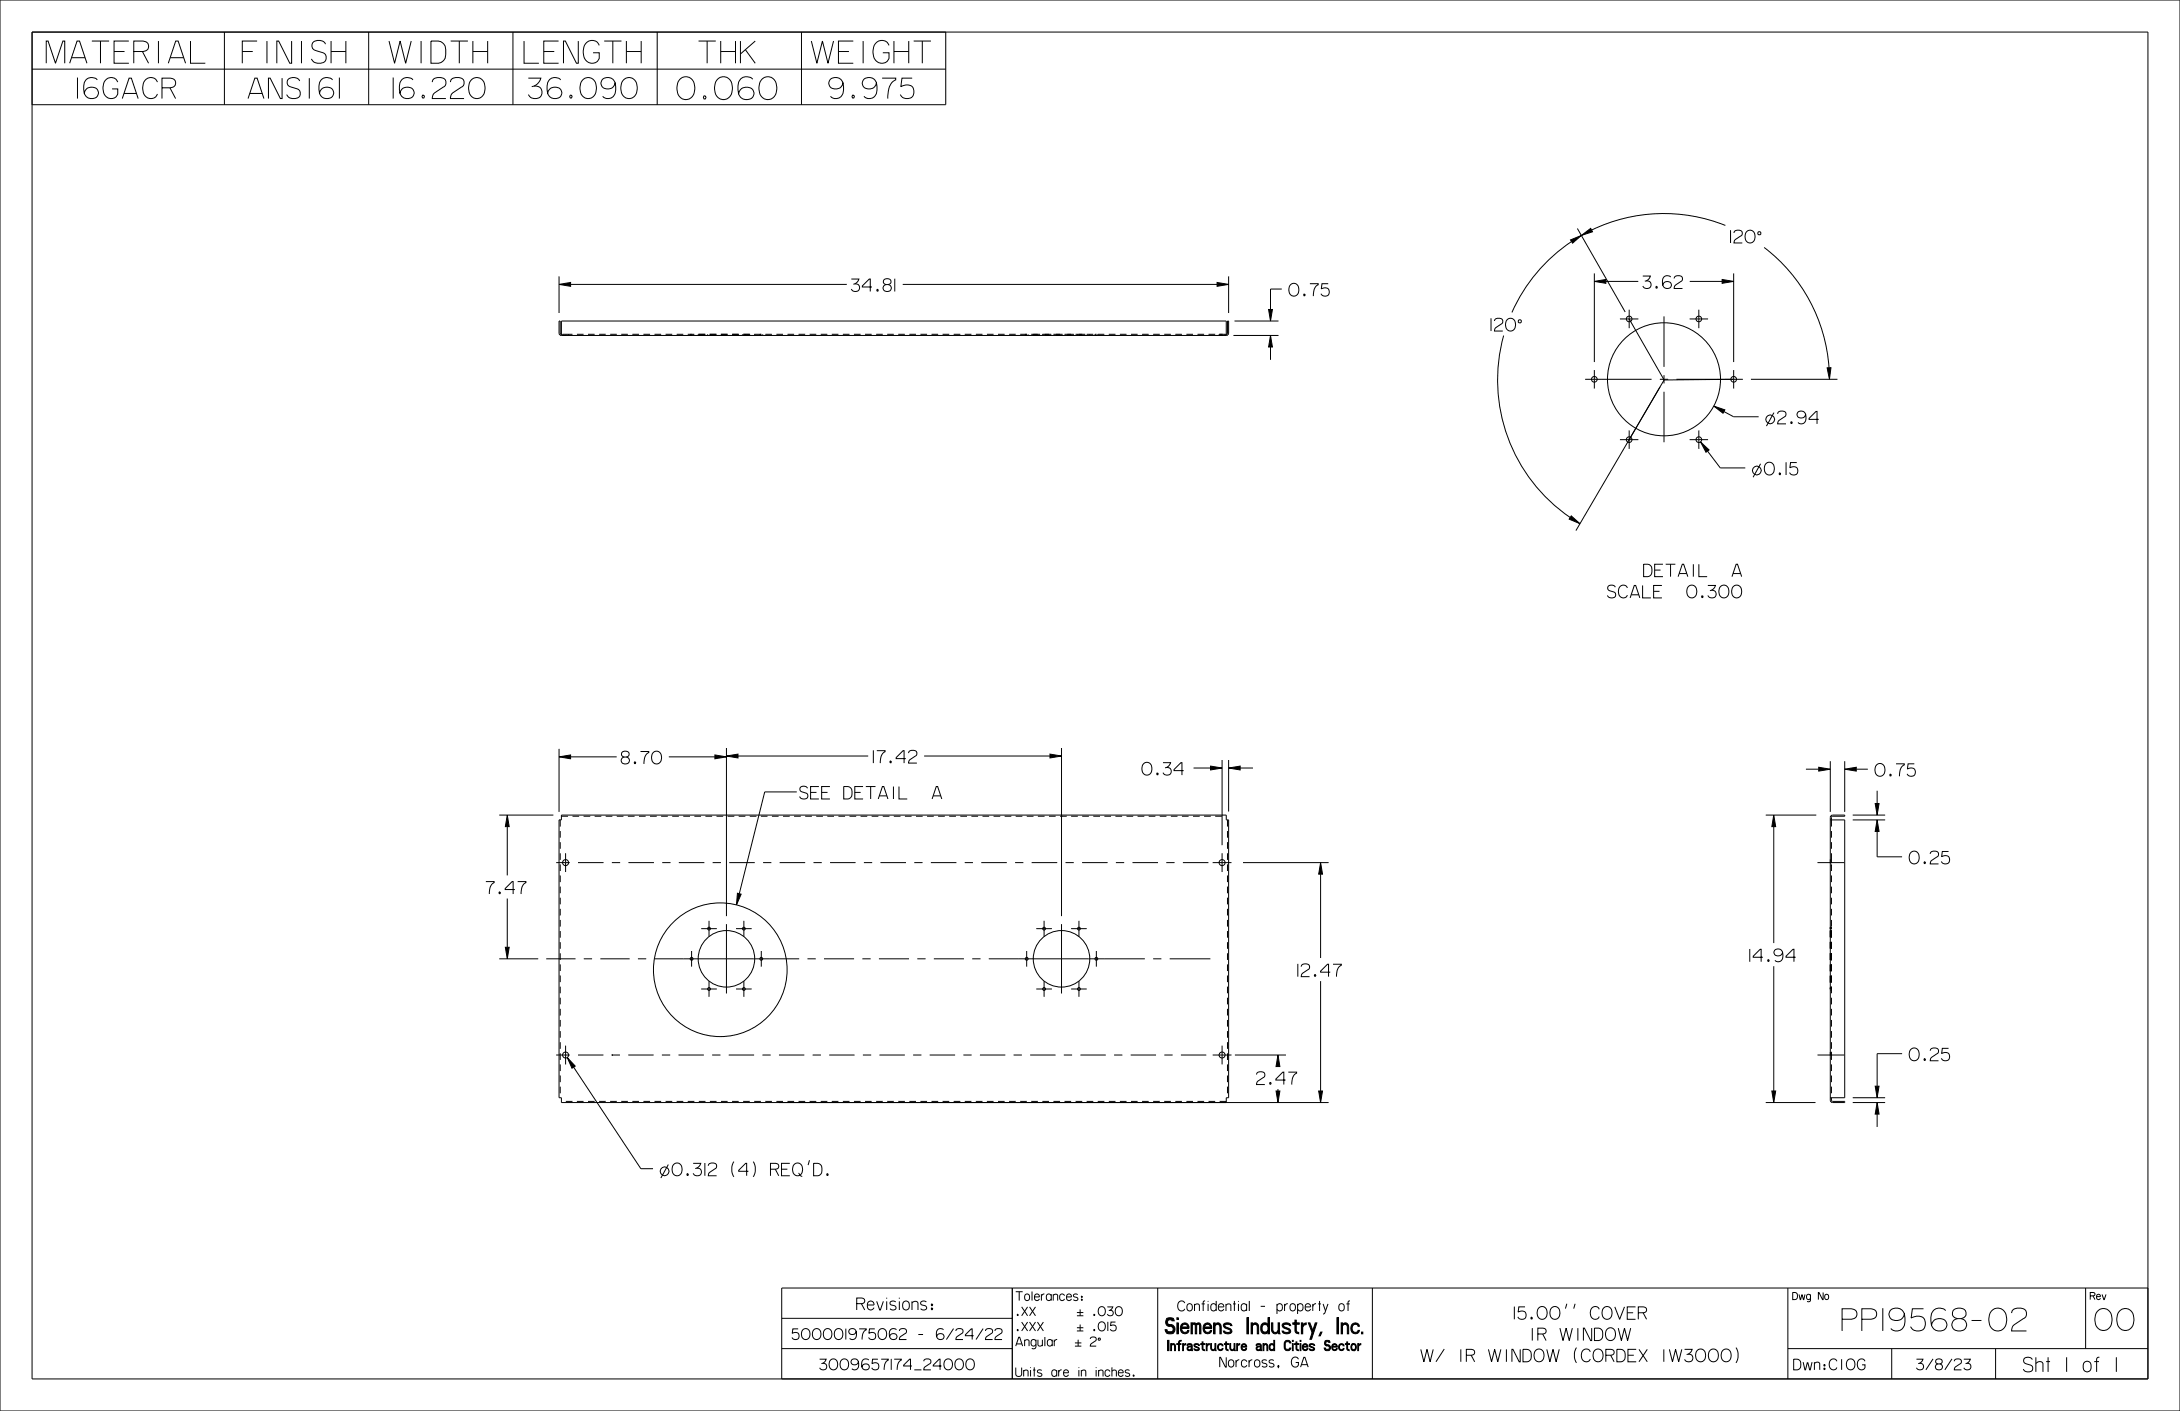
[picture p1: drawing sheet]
<svg xmlns="http://www.w3.org/2000/svg" width="432mm" height="279mm" viewBox="0 0 432 279" stroke-linecap="round" stroke-linejoin="round" font-family="sans-serif">
<defs><g id="words">
<text font-size="4.1" x="223.3" y="264.1">Siemens Industry, Inc.</text>
<g font-size="2.6">
<text x="225.2" y="267.4">Infrastructure and Cities Sector</text>
<text x="401.8" y="271.7">Sht</text>
<text x="413" y="271.7">of</text>
</g>
<text font-size="2.3" x="184.6" y="158.2">A</text>
<text font-size="2.2" x="171" y="259.4">Revisions:</text>
<g font-size="1.8">
<text x="236.4" y="259.6">Confidential - property of</text>
<text x="244" y="270.7">Norcross, GA</text>
</g>
<g font-size="1.7">
<text x="201.2" y="257.5">Tolerances:</text>
<text x="201.2" y="266.6">Angular</text>
<text x="201.2" y="272.6">Units are in inches.</text>
</g>
<g font-size="1.3">
<text x="355.1" y="257.3">Dwg No</text>
<text x="414" y="257.3">Rev</text>
</g>
</g></defs>
<g fill="none" stroke="#000" stroke-width=".2">
<path d="M0 0h431.8v279.4h-431.8zM6.3 6.4h419.1v266.6h-419.1zM6.3 13.7h181M44.4 6.4v14.3M73 6.4v14.3M101.6 6.4v14.3M130.2 6.4v14.3M158.7 6.4v14.3M187.3 6.4v14.3h-181M110.7 56.3l2.3-.4v.8zM110.7 54.7v7.3M113 56.3h54.7"/>
<path d="M168.6 55.3h1.5l-.5 .7-.6 .3M169.3 56.2a.81 .81 0 0 1 .9 1.1 .81 .81 0 0 1-1.4 .1l-.2-.2M172.7 56.8h-1.9v-.2l1.4-1.3h.2v2.4M173.7 57.3l.2 .1v.2l-.2-.1zM175 55.5a.72 .72 0 0 1 1.1-.3 .72 .72 0 0 1 .2 1 .74 .74 0 0 1-.9 .1 .74 .74 0 0 1-.4-.8zM175.5 56.3a.71 .71 0 0 0-.6 .9 .71 .71 0 0 0 1 .5 .69 .69 0 0 0 .7-.6 .69 .69 0 0 0-.7-.8M177.2 55.2v2.5M178.8 56.3h62.3M241.1 55.9l2.3 .4-2.3 .4zM243.4 54.7v7.3M253.9 57.2h-2.2v4.1M255.7 56.3a1.04 1.04 0 0 1 1.2 0 1.04 1.04 0 0 1 .4 1.2 1.03 1.03 0 0 1-1.2 1.1 1.03 1.03 0 0 1-.8-1.3l.1-.6z"/>
<path d="M258.3 58.2l.2 .2-.1 .2-.2-.2zM259.5 56.2h1.6v.2a2.03 2.03 0 0 0-1 2.2M263.1 56.2h-1.2l-.2 1a.92 .92 0 0 1 1.3 0 .92 .92 0 0 1 0 1.3l-.7 .1-.4-.1-.3-.3M311.1 47.5l2.1-.9-1.7 1.6zM311.3 47.8a33 33 0 0 0-11.8 14.1M312.4 45.2l9.5 16.6M313.2 46.6l1.9-1.4 .3 .7zM315.8 55.7l2.3-.4v.8zM315.8 54.1v17.6M318.1 55.7h6.4M325.4 54.7h1.5l-.5 .7-.6 .3M326.1 55.6a.81 .81 0 0 1 .8 1.1 .81 .81 0 0 1-1.4 .1l-.1-.2"/>
<path d="M328.1 56.7l.2 .1-.1 .3-.2-.2zM330.9 54.9a1.03 1.03 0 0 0-1.3-.1 1.03 1.03 0 0 0-.3 1.2 .91 .91 0 0 0 .7 1.1 .91 .91 0 0 0 1.1-.7 .88 .88 0 0 0-.9-.7 .88 .88 0 0 0-.8 .8M331.6 55.1a.89 .89 0 0 1 .8-.5 .89 .89 0 0 1 .9 .5 .54 .54 0 0 1-.4 .7l-1.2 .8-.1 .5h1.7M334.7 55.7h6.4M341.1 55.3l2.3 .4-2.3 .4zM341.7 44.6a32.8 32.8 0 0 0-26.5 1M342.8 45.6v2.5M343.4 54.1v17.6M343.5 46.1a.89 .89 0 0 1 .8-.5 .89 .89 0 0 1 .8 .5 .54 .54 0 0 1-.3 .6l-1.2 .9-.1 .5h1.6M346.1 45.8a1.04 1.04 0 0 1 1.2 0 1.04 1.04 0 0 1 .3 1.1 1.03 1.03 0 0 1-1.1 1.2 1.03 1.03 0 0 1-.9-1.4l.2-.6zM348.3 45.9l.5 .1-.2 .5-.4-.2zM349.4 49a32.8 32.8 0 0 1 12.9 23.8"/>
<path d="M136.7 66.4h.3M137 66.2h-.3v.1M137.3 66.2v.1M138.3 66.4h1.3M139.6 66.2h-1.3v.1M140.2 66.2v.1M140.5 66.4h1.4M140.5 66.2h1.4M140.7 66.2v.1M142.8 66.4h1.3M142.8 66.2h1.3M145 66.4h1.4"/>
<path d="M145 66.2h1.4M147.1 66.2v.1M147.2 66.4h1.4M147.2 66.2h1.4M147.6 66.2v.1M149.5 66.2v.1M150.5 66.4h.3M150.8 66.2h-.3v.1M151.1 66.2v.1M244.3 66.4h8.9M244.5 63.6h8.7M251.3 61.3h.7l-.3 2.3z"/>
<path d="M251.7 66.4l.3 2.3h-.7zM251.7 68.7v2.6M295.3 63v2.6M296 63.6a.89 .89 0 0 1 .8-.6 .89 .89 0 0 1 .9 .5 .54 .54 0 0 1-.4 .7l-1.1 .8-.2 .6h1.7M297.8 66.4a33 33 0 0 0 13.2 36.1M298.5 63.4a1.02 1.02 0 0 1 1.3-.2 1.02 1.02 0 0 1 .4 1.2 1.03 1.03 0 0 1-1.1 1.2 1.03 1.03 0 0 1-.9-1.4zM300.9 63.3l.4 .2-.1 .4-.5-.1zM314 75.1h13.1M315.8 73.3v3.6M320.9 63.2h3.6M322.7 63.2l6.9 12M322.7 61.3v3.7"/>
<path d="M328.8 75.1h1.6M329.6 62.6v10M329.6 74.3v1.6M329.6 77.6v10M329.6 75.2l-17.5 29.9M332.1 75.1h13.1M334.7 63.2h3.6M336.5 61.3v3.7M343.4 75.1l-13.8 .1M343.4 73.3v3.6M346.8 75.1h17.2M361.9 72.8h.8l-.3 2.3z"/>
<path d="M320.9 87.1h3.6M322.7 85.2v3.7M334.7 87.1h3.6M336.5 85.2v3.7M336.8 87.5l1.7 1.6-.6 .5zM338.2 89.3l2.5 3.4h5M339.5 80.4l2.1 .8-.3 .6zM341.5 81.5l1.9 1h4.9M348.7 91.8l-1.5 2.7M349.7 91.9a1.02 1.02 0 0 1 1.3-.2 1.02 1.02 0 0 1 .4 1.2 1.03 1.03 0 0 1-1.1 1.2 1.03 1.03 0 0 1-.8-1.4zM351.4 81.7l-1.5 2.7M352.1 81.9a.89 .89 0 0 1 .8-.5 .89 .89 0 0 1 .9 .5 .54 .54 0 0 1-.4 .7l-1.2 .8-.1 .5h1.7"/>
<path d="M352.5 93.6l.2 .2-.1 .2-.2-.1zM353.8 91.5v2.6M354.8 83.5l.2 .2-.1 .2-.2-.2zM355.9 91.6h-1.2l-.2 1a.92 .92 0 0 1 1.4 0 .92 .92 0 0 1-.1 1.3l-.4 .2-.5-.1-.4-.4M357.6 82a.81 .81 0 0 1-1 .8 .81 .81 0 0 1-.4-1.3 1.07 1.07 0 0 1 1.3 .2 1.07 1.07 0 0 1 .2 1.2 .92 .92 0 0 1-.5 .9 .92 .92 0 0 1-1.1-.1M360.2 83h-1.9v-.2l1.4-1.3h.2v2.4M311.2 102.2l1.8 1.5-2.2-.9zM319.9 116.3a.73 .73 0 0 0-1-.5 .73 .73 0 0 0-.2 1.1l1 .3a.66 .66 0 0 1 .2 .9 .66 .66 0 0 1-.8 .3l-.4-.1-.3-.4M322.3 116.4a.95 .95 0 0 0-1.1-.5 .95 .95 0 0 0-.6 1.1 1 1 0 0 0 .4 1.2 1 1 0 0 0 1.3-.2v-.2M322.9 118.4l.8-2.5h.3l.8 2.5M323.1 117.8h1.5M325.4 115.9v2.5h1.6"/>
<path d="M325.6 111.7l1.1 .1a1.37 1.37 0 0 1-.3 2.4h-.8zM327.5 117.1h1.2M327.7 112.9h1.2M329.2 115.9h-1.7v2.5h1.7M329.4 111.7h-1.7v2.5h1.7M329.9 111.7h1.9M330.9 111.7v2.5M332.4 114.2l.8-2.5h.3l.8 2.5M332.6 113.6h1.5M334.4 116.2a1.02 1.02 0 0 1 1.3-.2 1.02 1.02 0 0 1 .4 1.2 1.03 1.03 0 0 1-1.1 1.2 1.03 1.03 0 0 1-.9-1.4zM335.4 111.7v2.5M336.5 111.7v2.5h1.6"/>
<path d="M337.1 118l.2 .1v.2l-.3-.1zM338.3 115.9h1.5l-.5 .8-.6 .3M339 116.9a.81 .81 0 0 1 .8 1.1 .81 .81 0 0 1-1.4 .1l-.1-.2M340.7 116.2a1.02 1.02 0 0 1 1.3-.2 1.02 1.02 0 0 1 .4 1.2 1.03 1.03 0 0 1-1.1 1.2 1.03 1.03 0 0 1-.8-1.4zM343.1 114.2l.8-2.5h.3l.8 2.5M343.3 116.2a1.02 1.02 0 0 1 1.2-.2 1.02 1.02 0 0 1 .5 1.2 1.03 1.03 0 0 1-1.1 1.2 1.03 1.03 0 0 1-.9-1.4zM343.3 113.6h1.5M110.7 149.9l2.3-.4v.8zM110.7 148.3v12.5M113 149.9h9.1M123.3 148.9a.74 .74 0 0 1 .9-.1 .74 .74 0 0 1 .3 .8 .76 .76 0 0 1-.9 .3 .76 .76 0 0 1-.4-.9zM123.7 149.9a.71 .71 0 0 0-.6 .9 .71 .71 0 0 0 .9 .5 .69 .69 0 0 0 .7-.7 .69 .69 0 0 0-.6-.7"/>
<path d="M125.7 150.9l.2 .1-.1 .2-.2-.1zM126.9 148.8h1.6v.2a2.03 2.03 0 0 0-1 2.3M129.5 148.9a1.04 1.04 0 0 1 1.2 .1 1.04 1.04 0 0 1 .3 1.1 1.03 1.03 0 0 1-1.1 1.2 1.03 1.03 0 0 1-.8-1.4l.1-.6zM132.5 149.9h9.1M141.6 149.5l2.3 .4-2.3 .4zM143.9 149.7l2.3-.4v.8zM143.9 148.1v33.3M146.2 149.7h25.8M157.8 156.8h-6.3l-5.1 20.2M159.9 156.1a.73 .73 0 0 0-1-.5 .73 .73 0 0 0-.3 1.1l1.1 .3a.66 .66 0 0 1 .2 .9 .66 .66 0 0 1-.8 .3l-.5-.1-.2-.4M160.6 156.9h1.1M162.2 155.7h-1.6v2.5h1.6"/>
<path d="M162.7 156.9h1.2M164.4 155.7h-1.7v2.5h1.7M167.1 155.7l1.1 .1a1.37 1.37 0 0 1-.3 2.4h-.8zM169.3 156.9h1.2M171 155.7h-1.7v2.5h1.7M171.5 155.7h1.9M172.5 155.7v2.5M173 148.6v2.5M173.7 148.6h1.6v.3a2.03 2.03 0 0 0-.9 2.2M174 158.2l.8-2.5h.3l.8 2.5M174.2 157.6h1.5M176.3 150.7l.2 .1v.2l-.2-.1z"/>
<path d="M177 155.7v2.5M178.1 155.7v2.5h1.6M179.4 150.2h-1.9v-.2l1.4-1.4h.2v2.5M180 149.1a.89 .89 0 0 1 .8-.5 .89 .89 0 0 1 .8 .5 .54 .54 0 0 1-.3 .6l-1.2 .9-.1 .5h1.6M183 149.7h25M184.6 158.2l.8-2.5h.3l.8 2.5M208 149.3l2.3 .4-2.3 .4zM210.3 148.1v33.3M226.6 151.2a1.04 1.04 0 0 1 1.2 0 1.04 1.04 0 0 1 .4 1.1 1.03 1.03 0 0 1-1.2 1.2 1.03 1.03 0 0 1-.8-1.4l.1-.6zM229.2 153.1l.2 .1-.1 .2-.2-.1zM230.4 151h1.5l-.5 .8-.6 .2M231 152a.81 .81 0 0 1 .9 1.1 .81 .81 0 0 1-1.4 .1l-.1-.2"/>
<path d="M234.5 152.6h-2v-.2l1.4-1.4h.2v2.5M236.4 152.1h3.4M239.8 151.7l2.3 .4-2.3 .4zM242.1 150.5v16.9M243.4 152.1l2.2-.4v.8zM243.4 150.5v10.2M245.6 152.1h2.6M357.7 152.3h2.5M360.2 151.9l2.3 .4-2.3 .4zM362.5 150.7v10.1M365.4 152.3l2.3-.4v.8zM365.4 150.7v10.1"/>
<path d="M367.7 152.3h2.3M371.4 159.1h.8l-.4 2.3zM371.8 151.4a1.04 1.04 0 0 1 1.2 0 1.04 1.04 0 0 1 .4 1.2 1.03 1.03 0 0 1-1.2 1.1 1.03 1.03 0 0 1-.8-1.4l.1-.6zM371.8 156.6v2.5M374.4 153.3l.2 .1-.1 .2-.2-.1zM375.6 151.3h1.6v.2a2.03 2.03 0 0 0-1 2.2M379.2 151.3h-1.3l-.1 1a.92 .92 0 0 1 1.3-.1 .92 .92 0 0 1 0 1.4l-.7 .1-.4-.1-.3-.4M96.2 174.6h1.7v.2a2.03 2.03 0 0 0-1 2.2M98.9 161.4h10.7M98.9 176.6l.2 .2-.1 .2-.2-.2zM100.5 161.4l.4 2.3h-.8zM100.5 163.7v9.6"/>
<path d="M100.5 177.9v9.7M102 176.1h-1.9v-.2l1.3-1.3h.2v2.4M102.5 174.6h1.7v.2a2.03 2.03 0 0 0-1 2.2M110.2 170.8h2.6M112 168.9v3.8M114.5 170.8h5.1M121.2 170.8h1.6M124.5 170.8h5M131.2 170.8h1.6M134.5 170.8h5M141.2 170.8h1.6M144.4 170.8h5.1"/>
<path d="M146.1 176.9l.7 .2-.9 2.1zM151.1 170.8h1.7M154.4 170.8h5.1M161.1 170.8h1.7M164.4 170.8h5.1M171.1 170.8h1.7M174.4 170.8h5.1M181.1 170.8h1.6M184.4 170.8h5M191.1 170.8h1.6M194.4 170.8h5M201.1 170.8h1.6"/>
<path d="M204.3 170.8h5.1M211 170.8h1.7M214.3 170.8h5.1M221 170.8h1.7M224.3 170.8h5.1M231 170.8h1.7M234.3 170.8h5.1M240.2 170.8h3.7M242.1 168.9v3.8M246.2 170.8h17M261.6 170.8l.4 2.3h-.8zM261.6 173.1v16.6"/>
<path d="M349.7 161.4h10.1M351.3 161.4l.4 2.3h-.7zM351.3 163.7v23M360 170.8h5.3M367 161.4h6.4M367 162.4h6.4M371.8 162.4l.4 2.2h-.8zM371.8 164.6v5.1h5M378.4 168.9a1.02 1.02 0 0 1 1.3-.2 1.02 1.02 0 0 1 .4 1.2 1.03 1.03 0 0 1-1.1 1.2 1.03 1.03 0 0 1-.8-1.4zM381.2 170.7l.2 .1-.1 .2-.2-.1zM382.3 169.1a.89 .89 0 0 1 .8-.6 .89 .89 0 0 1 .9 .5 .54 .54 0 0 1-.4 .7l-1.1 .8-.2 .6h1.7M386 168.6h-1.3l-.1 1a.92 .92 0 0 1 1.3 0 .92 .92 0 0 1 0 1.3l-.7 .2-.4-.2-.3-.3"/>
<path d="M98.9 189.9h7.7M100.1 187.6h.8l-.4 2.3zM108.2 189.9h5.8M115.6 189.9h1.7M118.9 189.9h5.8M126.4 189.9h1.6M129.6 189.9h28.7M137 188.3v3.1M138.9 195.8h3.1M138.9 183.9h3.1M140.4 182.3v3.1M140.4 194.3v3.1"/>
<path d="M143.9 183v13.7M145.8 195.8h3.1M145.8 183.9h3.1M147.3 182.3v3.1M147.3 194.3v3.1M150.8 188.3v3.1M159.9 189.9h1.7M163.2 189.9h6M170.8 189.9h1.7M174.1 189.9h6M181.7 189.9h1.6M185 189.9h5.9"/>
<path d="M192.6 189.9h1.6M195.9 189.9h30.9M203.4 188.3v3.1M205.3 195.8h3.1M205.3 183.9h3.1M206.8 182.3v3.1M206.8 194.3v3.1M210.3 183v13.7M212.2 195.8h3.1M212.2 183.9h3.1M213.7 182.3v3.1M213.7 194.3v3.1"/>
<path d="M217.2 188.3v3.1M228.4 189.9h1.6M231.7 189.9h8M257.1 190.9v2.5M257.7 191.4a.89 .89 0 0 1 .8-.6 .89 .89 0 0 1 .9 .5 .54 .54 0 0 1-.4 .7l-1.1 .8-.2 .6h1.7M260.4 193l.2 .1-.1 .2-.2-.1zM261.6 194.3v21.7M263.5 192.5h-1.9v-.2l1.3-1.4h.2v2.5M264 190.9h1.7v.2a2.03 2.03 0 0 0-1 2.3M346.6 187.9v2.5M349.2 189.6h-1.9v-.3l1.3-1.3h.2v2.4M350.2 190l.2 .2-.1 .2-.2-.2z"/>
<path d="M351.3 191.3v24.7M353.1 188.5a.81 .81 0 0 1-1.1 .8 .81 .81 0 0 1-.4-1.3 1.07 1.07 0 0 1 1.3 .2 1.07 1.07 0 0 1 .2 1.2 .92 .92 0 0 1-.5 1 .92 .92 0 0 1-1-.2M355.7 189.6h-1.9v-.3l1.3-1.3h.2v2.4M362.5 183.6v.3M362.5 184.3v1.3M362.5 186.5v1.3M362.5 188.7v1.4M362.5 191v1.3M362.5 193.2v1.4M362.5 195.6v.3M362.6 196.1h.2M362.6 195.6h.2v.3"/>
<path d="M362.6 195.5h.2M362.6 183.6h.2v.3M362.6 184.3h.2v1.3M362.6 190.1h.2M362.6 189.6h.2M362.6 184.2h.2M362.8 186.5v1.3M362.8 188.7v1.4M362.8 191v1.3M362.8 193.2v1.4M110.2 208.9h2.6M112 207v3.8"/>
<path d="M112.4 209.4l1.5 1.7-.6 .4zM113.6 211.3l13.3 20.1h2.4M114.5 208.9h5M121.2 208.9h.1M121.2 208.9h1.6M124.4 208.9h5.1M131.1 208.9h1.7M134.4 208.9h5M141.1 208.9h1.6M144.3 208.9h5.1M151 208.9h1.7M154.3 218.3h108.9"/>
<path d="M154.3 208.9h5M161 208.9h1.6M164.2 208.9h5.1M170.9 208.9h1.7M174.2 208.9h5M180.9 208.9h1.6M184.1 208.9h5.1M190.8 208.9h1.7M194.1 208.9h5M200.8 208.9h1.6M204 208.9h5.1M210.7 208.9h1.7"/>
<path d="M214 208.9h5M220.7 208.9h1.6M224 208.9h5M230.6 208.9h1.7M233.9 208.9h5M240.2 208.9h3.7M242.1 207v3.8M244.6 208.9h10.1M248.9 212.8a.89 .89 0 0 1 .8-.6 .89 .89 0 0 1 .8 .5 .54 .54 0 0 1-.3 .7l-1.2 .8-.1 .6h1.6M251.6 214.3l.2 .2-.1 .2-.2-.1zM252.7 216h.8l-.4 2.3zM253.1 208.9l.4 2.3h-.8z"/>
<path d="M253.1 215.6v.4M254.6 213.9h-1.9v-.2l1.4-1.4h.2v2.5M255.2 212.3h1.6v.2a2.03 2.03 0 0 0-.9 2.3M261.2 216h.8l-.4 2.3zM349.7 218.3h9.9M351 216h.7l-.4 2.3zM360 208.9h5.3M367 218.3h6.4M367 217.4h6.4M371.4 215.1h.8l-.4 2.3zM371.8 218.3l.4 2.3h-.8zM376.8 208.6h-5v6.5"/>
<path d="M378.4 207.9a1.02 1.02 0 0 1 1.3-.2 1.02 1.02 0 0 1 .4 1.2 1.03 1.03 0 0 1-1.1 1.1 1.03 1.03 0 0 1-.8-1.3zM381.2 209.6l.2 .2-.1 .2-.2-.2zM382.3 208.1a.89 .89 0 0 1 .8-.6 .89 .89 0 0 1 .9 .5 .54 .54 0 0 1-.4 .7l-1.1 .8-.2 .5h1.7M386 207.6h-1.3l-.1 1a.92 .92 0 0 1 1.3 0 .92 .92 0 0 1 0 1.3l-.4 .1h-.6l-.4-.4M132.4 230.6l-1.5 2.7M133.5 230.5a1.04 1.04 0 0 1 1.2 0 1.04 1.04 0 0 1 .4 1.2 1.03 1.03 0 0 1-1.1 1.1 1.03 1.03 0 0 1-.9-1.3l.2-.7zM136.1 232.4l.2 .1v.3l-.2-.2zM137.3 230.4h1.5l-.5 .7-.6 .3M138 231.3a.81 .81 0 0 1 .9 1.1 .81 .81 0 0 1-1.5 .1l-.1-.2M139.6 230.3v2.5M140.3 230.8a.89 .89 0 0 1 .8-.5 .89 .89 0 0 1 .8 .5 .54 .54 0 0 1-.3 .7l-1.2 .8-.1 .5h1.6M145.4 230a2.79 2.79 0 0 0 0 3"/>
<path d="M148.2 231.9h-1.9v-.2l1.4-1.3h.2v2.4M149.2 230a2.79 2.79 0 0 1 0 3M152.6 231.5h1a.58 .58 0 0 0 .7-.6 .58 .58 0 0 0-.7-.5h-1v2.4M153.6 231.5l.7 1.3M154.8 231.5h1.2M156.4 230.4h-1.6v2.4h1.6M157.3 230.6a1.02 1.02 0 0 1 1.2-.2 1.02 1.02 0 0 1 .5 1.3 1.03 1.03 0 0 1-1.2 1.1 1.03 1.03 0 0 1-.8-1.3zM158.1 232.3l.5 .5 .3 .2M160.3 229.7l-.2 1M161.2 230.4h1.1a1.37 1.37 0 0 1-.3 2.4h-.8zM163.8 232.4l.2 .1v.3l-.2-.2zM371.8 220.6v2.5"/>
<path d="M200.5 255v18.1M229.3 255v18M271.8 255v18M354.1 255v18M355.1 255.9h.5a.75 .75 0 0 1 .4 .7 .75 .75 0 0 1-.4 .7h-.5zM361.1 255.9v1.4h-.1l-.7-1.4h-.1v1.4M361.5 256.4a.39 .39 0 0 1 .4-.1 .39 .39 0 0 1 .3 .4v.3a.39 .39 0 0 1-.4 .3 .39 .39 0 0 1-.4-.3zM413.1 255v12M414 256.6h.6a.33 .33 0 0 0 .4-.3 .33 .33 0 0 0-.4-.4h-.6v1.4M416.4 256.3l.3 1 .4-1M425.4 255h-270.6v18.1M154.8 267h45.7"/>
<path d="M154.8 261h45.7M354.1 267h71.3M374.7 267v6M395.3 267v6"/>
<circle cx="315.8" cy="75.1" r=".56"/>
<circle cx="322.7" cy="63.2" r=".56"/>
<circle cx="329.6" cy="75.1" r="11.2"/>
<circle cx="336.5" cy="63.2" r=".56"/>
<circle cx="343.4" cy="75.1" r=".56"/>
<circle cx="322.7" cy="87.1" r=".56"/>
<circle cx="336.5" cy="87.1" r=".56"/>
<circle cx="348" cy="93.2" r=".87"/>
<circle cx="350.6" cy="83" r=".87"/>
<circle cx="137" cy="189.9" r=".28"/>
<circle cx="140.4" cy="183.9" r=".28"/>
<circle cx="140.4" cy="195.8" r=".28"/>
<circle cx="142.7" cy="192" r="13.2"/>
<circle cx="143.9" cy="189.9" r="5.6"/>
<circle cx="147.3" cy="195.8" r=".28"/>
<circle cx="147.3" cy="183.9" r=".28"/>
<circle cx="150.8" cy="189.9" r=".28"/>
<circle cx="131.6" cy="231.9" r=".87"/>
</g>
<g fill="#000">
<path d="M110.7 56.3l2.3-.4v.8zM241.1 55.9l2.3 .4-2.3 .4zM313.2 46.6l1.9-1.4 .3 .7zM311.1 47.5l2.1-.9-1.7 1.6zM315.8 55.7l2.3-.4v.8zM341.1 55.3l2.3 .4-2.3 .4zM251.3 61.3h.7l-.3 2.3zM251.7 66.4l.3 2.3h-.7zM361.9 72.8h.8l-.3 2.3zM336.8 87.5l1.7 1.6-.6 .5zM339.5 80.4l2.1 .8-.3 .6zM311.2 102.2l1.8 1.5-2.2-.9z"/>
<path d="M110.7 149.9l2.3-.4v.8zM141.6 149.5l2.3 .4-2.3 .4zM143.9 149.7l2.3-.4v.8zM208 149.3l2.3 .4-2.3 .4zM239.8 151.7l2.3 .4-2.3 .4zM243.4 152.1l2.2-.4v.8zM360.2 151.9l2.3 .4-2.3 .4zM365.4 152.3l2.3-.4v.8zM100.5 161.4l.4 2.3h-.8zM146.1 176.9l.7 .2-.9 2.1zM261.6 170.8l.4 2.3h-.8zM351.3 161.4l.4 2.3h-.7z"/>
<path d="M371.4 159.1h.8l-.4 2.3zM371.8 162.4l.4 2.2h-.8zM100.1 187.6h.8l-.4 2.3zM112.4 209.4l1.5 1.7-.6 .4zM252.7 216h.8l-.4 2.3zM253.1 208.9l.4 2.3h-.8zM261.2 216h.8l-.4 2.3zM351 216h.7l-.4 2.3zM371.8 218.3l.4 2.3h-.8zM371.4 215.1h.8l-.4 2.3z"/>
</g>
<!-- layer: 1 -->
<g fill="none" stroke="#000" stroke-width=".2">
<path d="M9.2 12.5v-4.4h.3l1.5 4.4 1.5-4.4h.3v4.4M13.8 12.5l1.5-4.4h.5l1.4 4.4M14.2 11.4h2.7M15.3 15.4v4.1M18.2 8.1h3.4M19.3 15.8a1.57 1.57 0 0 0-1.8-.3 1.57 1.57 0 0 0-.9 1.5 2.08 2.08 0 0 0 .9 2.4 1.26 1.26 0 0 0 1.5 0 1.26 1.26 0 0 0 .4-1.5 1.47 1.47 0 0 0-1.6-.6 1.47 1.47 0 0 0-1.1 1.2M19.9 8.1v4.4M22.6 10.2h2.1M23.3 16.3a1.47 1.47 0 0 0-1.5-.9 1.47 1.47 0 0 0-1.3 1.2 2.08 2.08 0 0 0 1.4 2.9 1.3 1.3 0 0 0 1.4-.9v-1h-1.1M24.2 19.5l1.4-4h.4l1.4 4M24.6 18.5h2.4M25.5 8.1h-2.9v4.4h2.9"/>
<path d="M26.5 10.2h1.8a1.04 1.04 0 0 0 1.1-1 1.04 1.04 0 0 0-1.1-1.1h-1.8v4.4M28.2 10.2l1.2 2.3M31.2 16.3a1.47 1.47 0 0 0-1.5-.9 1.47 1.47 0 0 0-1.3 1.2 2.08 2.08 0 0 0 1.3 2.9 1.3 1.3 0 0 0 1.5-.9M31.4 8.1v4.4M32.1 17.4h1.7a.96 .96 0 0 0 1-1 .96 .96 0 0 0-1-.9h-1.7v4M33.3 12.5l1.5-4.4h.5l1.5 4.4M33.7 17.4l1.1 2.1M33.7 11.4h2.7M37.7 8.1v4.4h3M48 10.2h2.1M49.1 19.5l1.4-4h.4l1.4 4M49.5 18.5h2.4"/>
<path d="M50.9 8.1h-2.9v4.4M52.9 8.1v4.4M55.9 15.5v4h-.4l-2-4h-.3v4M57.8 8.1v4.4h-.4l-2.2-4.4h-.4v4.4M59.4 16a1.4 1.4 0 0 0-2.5 .1 .93 .93 0 0 0 .9 1.2l1.1 .3a1 1 0 0 1 .6 1.1 1 1 0 0 1-1 .8 1.49 1.49 0 0 1-1.7-.8M59.7 8.1v4.4M61.3 15.5v4M64.5 8.7a1.52 1.52 0 0 0-2.7 .2 1.01 1.01 0 0 0 1 1.2l1.2 .3a1.09 1.09 0 0 1 .6 1.3 1.09 1.09 0 0 1-1.1 .8 1.62 1.62 0 0 1-1.8-.8M65.6 10.2h2.9M65.6 8.1v4.4M65.9 15.8a1.57 1.57 0 0 0-1.8-.3 1.57 1.57 0 0 0-.9 1.5 2.08 2.08 0 0 0 .9 2.4 1.26 1.26 0 0 0 1.5 0 1.26 1.26 0 0 0 .4-1.5 1.47 1.47 0 0 0-1.6-.6 1.47 1.47 0 0 0-1.1 1.2M67.2 15.4v4.1"/>
<path d="M68.5 8.1v4.4M77.1 8.1l1.1 4.4 1.1-4.4 1.1 4.4 1.1-4.4M77.9 15.4v4.1M81.8 15.8a1.57 1.57 0 0 0-1.8-.3 1.57 1.57 0 0 0-.9 1.5 2.08 2.08 0 0 0 .9 2.4 1.26 1.26 0 0 0 1.5 0 1.26 1.26 0 0 0 .4-1.5 1.47 1.47 0 0 0-1.5-.6 1.47 1.47 0 0 0-1.2 1.2M83.4 8.1v4.4M83.7 18.8h.2l.2 .3-.2 .3h-.2l-.1-.2zM85.4 8.1h1.4a1.67 1.67 0 0 1 1.5 1.7v1a1.67 1.67 0 0 1-1.5 1.7h-1.4zM85.6 16.3a.89 .89 0 0 1 1-.9 1.33 1.33 0 0 1 1.7 .7 .89 .89 0 0 1-.5 1.2l-1.9 1.3-.3 .9h2.7M89.2 16.3a.89 .89 0 0 1 1-.9 1.33 1.33 0 0 1 1.7 .7 .89 .89 0 0 1-.5 1.2l-2 1.3-.2 .9h2.7M89.3 8.1h3.4M91 8.1v4.4M93.3 15.9a1.62 1.62 0 0 1 1.9-.4 1.62 1.62 0 0 1 .9 1.8 1.77 1.77 0 0 1-2.3 2.1 2.42 2.42 0 0 1-.5-3.5z"/>
<path d="M93.7 10.2h2.9M93.7 8.1v4.4M96.6 8.1v4.4M103.8 8.1v4.4h2.9M104.7 15.5h2.4l-.2 .5-.6 .7-1 .5M105.8 17a1.31 1.31 0 0 1 1.5 1.6 1.31 1.31 0 0 1-2 .8l-.6-.7M107.7 10.2h2.1M110.6 8.1h-2.9v4.4h2.9M111.1 15.8a1.57 1.57 0 0 0-1.8-.3 1.57 1.57 0 0 0-.9 1.5 2.08 2.08 0 0 0 .9 2.4 1.26 1.26 0 0 0 1.4 0 1.26 1.26 0 0 0 .5-1.5 1.47 1.47 0 0 0-1.6-.6 1.47 1.47 0 0 0-1.1 1.2M113 18.8h.2l.1 .3-.1 .3h-.2l-.1-.2zM114.5 8.1v4.4h-.3l-2.2-4.4h-.4v4.4M115.3 15.9a1.62 1.62 0 0 1 1.9-.4 1.62 1.62 0 0 1 .9 1.8 1.77 1.77 0 0 1-2.2 2.1 2.42 2.42 0 0 1-.6-3.5z"/>
<path d="M118.7 9a1.6 1.6 0 0 0-1.7-1 1.6 1.6 0 0 0-1.4 1.3 2.57 2.57 0 0 0 1 3.1 1.48 1.48 0 0 0 2.1-.9v-1.1h-1.2M119.7 8.1h3.4M121.4 8.1v4.4M121.8 16.4a1.41 1.41 0 0 1-1.4 1.2 1.41 1.41 0 0 1-1.4-1.2 1.47 1.47 0 0 1 1.4-1.1 1.47 1.47 0 0 1 1.4 1.1 3.3 3.3 0 0 1-.3 2.7 1.47 1.47 0 0 1-2.1 0M123.4 15.9a1.62 1.62 0 0 1 1.9-.4 1.62 1.62 0 0 1 .9 1.8 1.77 1.77 0 0 1-2.2 2.1 2.42 2.42 0 0 1-.6-3.5zM124.1 10.2h2.9M124.1 8.1v4.4M127 8.1v4.4M134.8 15.6a1.76 1.76 0 0 1 2-.1 1.76 1.76 0 0 1 .8 1.8 1.93 1.93 0 0 1-2.4 2.3 2.69 2.69 0 0 1-.4-4zM138.4 8.1h3.4M139.5 19h.2l.1 .2-.1 .4h-.2l-.2-.2zM140.1 8.1v4.4"/>
<path d="M142.3 15.6a1.76 1.76 0 0 1 2-.1 1.76 1.76 0 0 1 .8 1.8 1.93 1.93 0 0 1-2.5 2.3 2.69 2.69 0 0 1-.3-4zM142.8 10.2h2.9M142.8 8.1v4.4M145.7 8.1v4.4M146.7 8.1v4.4M147.6 9.8l2 2.7M149.1 15.7a1.71 1.71 0 0 0-1.9-.4 1.71 1.71 0 0 0-1 1.7 2.26 2.26 0 0 0 .9 2.6 1.42 1.42 0 0 0 2.2-1.2 1.56 1.56 0 0 0-1.6-1.1 1.56 1.56 0 0 0-1.4 1.3M149.6 8.1l-2.9 2.6M151.1 15.6a1.76 1.76 0 0 1 1.9-.1 1.76 1.76 0 0 1 .9 1.8 1.93 1.93 0 0 1-2.5 2.3 2.69 2.69 0 0 1-.3-4zM160.7 8.1l1.1 4.4 1.1-4.4 1.1 4.4 1.1-4.4M166.1 10.2h2.1M167 16.4a1.41 1.41 0 0 1-1.4 1.2 1.41 1.41 0 0 1-1.4-1.2 1.47 1.47 0 0 1 1.4-1.1 1.47 1.47 0 0 1 1.4 1.1 3.3 3.3 0 0 1-.4 2.7 1.47 1.47 0 0 1-2.1 0"/>
<path d="M168.9 18.8h.2l.1 .3-.1 .3h-.2l-.1-.2zM169 8.1h-2.9v4.4h2.9M171 8.1v4.4M173.6 16.4a1.41 1.41 0 0 1-1.4 1.2 1.41 1.41 0 0 1-1.4-1.2 1.47 1.47 0 0 1 1.4-1.1 1.47 1.47 0 0 1 1.4 1.1 3.3 3.3 0 0 1-.3 2.7 1.47 1.47 0 0 1-2.2 0M174.7 15.5h2.7v.3l-.2 .1a3.7 3.7 0 0 0-1.4 3.6M176.1 9a1.6 1.6 0 0 0-1.7-1 1.6 1.6 0 0 0-1.4 1.3 2.57 2.57 0 0 0 1 3.1 1.48 1.48 0 0 0 2.1-.9v-1.1h-1.2M177.1 10.2h2.9M177.1 8.1v4.4M180 8.1v4.4M180.7 15.5h-2l-.3 1.7a1.71 1.71 0 0 1 2.5 .3 1.43 1.43 0 0 1-.6 2 1.43 1.43 0 0 1-2-.8M181 8.1h3.4M182.7 8.1v4.4"/>
<path d="M169.7 258.1h1a.56 .56 0 0 0 .6-.5 .56 .56 0 0 0-.6-.6h-1v2.4M175.6 257v.2M178.1 257v.2M184.5 258.2l.2 .1v.2l-.2-.1zM184.5 259l.2 .1v.2l-.2-.1zM201.2 255.8h1.4M201.9 255.8v1.7M202.4 258.8l1.1 1.7M203.5 258.8l-1.1 1.7M203.9 258.8l1.2 1.7M204.4 255.7v1.8M205.1 258.8l-1.2 1.7"/>
<path d="M213.3 259.9h1.3M213.5 256.4a.42 .42 0 0 0-.6-.2 .42 .42 0 0 0-.2 .6l.6 .1a.35 .35 0 0 1 .2 .5 .35 .35 0 0 1-.5 .1l-.4-.2M213.9 259.3v1.2M214.2 256.7l.2 .1-.1 .1-.1-.1zM214.2 257.2l.2 .1-.1 .2-.1-.1zM217.7 259a.78 .78 0 0 1 1.1 0 .78 .78 0 0 1 .1 1 .72 .72 0 0 1-.9 .5 .72 .72 0 0 1-.5-.9zM219.3 258.8h1.1l-.3 .5-.5 .2M219.8 259.5a.59 .59 0 0 1 .7 .4 .59 .59 0 0 1-.5 .7 .59 .59 0 0 1-.7-.4M221.1 259a.78 .78 0 0 1 1 0 .78 .78 0 0 1 .2 1 .72 .72 0 0 1-1 .5 .72 .72 0 0 1-.4-.9zM234.7 258a.77 .77 0 0 0-1-.3 .77 .77 0 0 0-.4 1 .74 .74 0 0 0 .5 .8 .74 .74 0 0 0 .9-.3M235.3 258.2a.54 .54 0 0 1 .9 .5v.4a.54 .54 0 0 1-.6 .5 .54 .54 0 0 1-.5-.5l.1-.6zM238.7 257.6l-.4 .2v1.8"/>
<path d="M239.3 257.6v.2M240.9 257.6v2M244.5 257.6v2M245.3 257.6v.2M247.5 257.6v2M261.4 257.6v2M265.4 258.2a.54 .54 0 0 1 .9 .5v.4a.54 .54 0 0 1-.6 .5 .54 .54 0 0 1-.5-.5v-.6zM266.7 258.2h.6M267.4 257.6l-.4 .2v1.8M300 258.7v2.5M302.1 258.8h-1.3l-.1 1a.92 .92 0 0 1 1.3 0 .92 .92 0 0 1 0 1.3l-.4 .1h-.6l-.4-.4M304.9 258.9a1.04 1.04 0 0 1 1.2 0 1.04 1.04 0 0 1 .3 1.2 1.03 1.03 0 0 1-1.1 1.1 1.03 1.03 0 0 1-.8-1.3l.1-.6z"/>
<path d="M307.4 258.9a1.04 1.04 0 0 1 1.2 0 1.04 1.04 0 0 1 .4 1.2 1.03 1.03 0 0 1-1.1 1.1 1.03 1.03 0 0 1-.9-1.3l.1-.6zM310.3 258.2l-.2 .9M312 258.2l-.3 .9M316.8 259.3a.95 .95 0 0 0-1.2-.5 .95 .95 0 0 0-.6 1.1 1 1 0 0 0 .5 1.2 1 1 0 0 0 1.2-.3l.1-.1M317.7 258.9a1.04 1.04 0 0 1 1.2 0 1.04 1.04 0 0 1 .4 1.2 1.03 1.03 0 0 1-1.1 1.1 1.03 1.03 0 0 1-.9-1.3l.2-.6zM319.9 258.8l.9 2.4 1-2.4M322.3 259.9h1.2M324 258.8h-1.7v2.4h1.7M324.5 259.9h1a.58 .58 0 0 0 .7-.5 .58 .58 0 0 0-.7-.6h-1v2.4M325.5 259.9l.6 1.3M372.9 259v4.6M381 259.2h-2.2l-.3 1.8a1.86 1.86 0 0 1 2.7 .4 1.56 1.56 0 0 1-.7 2.1 1.56 1.56 0 0 1-2.1-.8"/>
<path d="M385.4 259.5a1.71 1.71 0 0 0-2-.3 1.71 1.71 0 0 0-.9 1.7 2.26 2.26 0 0 0 .9 2.5 1.42 1.42 0 0 0 2.2-1.2 1.56 1.56 0 0 0-1.6-1.1 1.56 1.56 0 0 0-1.4 1.4M387.1 259.3a1.59 1.59 0 0 1 2.3 .6 1.01 1.01 0 0 1-1 1.2 1.49 1.49 0 0 1-1.7-.7v-.5zM394.4 259.6a1.76 1.76 0 0 1 2.1-.4 1.76 1.76 0 0 1 1 1.9 1.93 1.93 0 0 1-2.5 2.3 2.63 2.63 0 0 1-.6-3.8zM415.4 259.7a1.69 1.69 0 0 1 2-.4 1.69 1.69 0 0 1 .9 1.8 1.85 1.85 0 0 1-2.3 2.2 2.53 2.53 0 0 1-.6-3.6zM419.7 259.7a1.69 1.69 0 0 1 2-.4 1.69 1.69 0 0 1 1 1.8 1.85 1.85 0 0 1-2.4 2.2 2.53 2.53 0 0 1-.6-3.6zM158.1 263.1h-1.1l-.1 .9a.78 .78 0 0 1 1.2 0 .78 .78 0 0 1-.2 1.2h-.7l-.3-.4M159 263.4a.87 .87 0 0 1 1.1-.2 .87 .87 0 0 1 .3 1.1 .88 .88 0 0 1-.9 .9 .88 .88 0 0 1-.8-1.1zM161.3 263.3a.89 .89 0 0 1 1 0 .89 .89 0 0 1 .3 1 .88 .88 0 0 1-1 .9 .88 .88 0 0 1-.7-1.1l.1-.5zM162.3 269.1h1.3l-.4 .7-.5 .2M162.9 270a.69 .69 0 0 1 .8 .9 .69 .69 0 0 1-1.2 .1l-.2-.2M163.3 263.4a.87 .87 0 0 1 1.1-.2 .87 .87 0 0 1 .4 1.1 .88 .88 0 0 1-1 .9 .88 .88 0 0 1-.7-1.1zM164.5 269.4a.87 .87 0 0 1 1-.2 .87 .87 0 0 1 .4 1.1 .88 .88 0 0 1-.9 .9 .88 .88 0 0 1-.8-1.1z"/>
<path d="M165.6 263.3a.89 .89 0 0 1 1 0 .89 .89 0 0 1 .3 1 .88 .88 0 0 1-.9 .9 .88 .88 0 0 1-.8-1.1l.2-.5zM166.6 269.4a.87 .87 0 0 1 1.1-.2 .87 .87 0 0 1 .4 1.1 .88 .88 0 0 1-1 .9 .88 .88 0 0 1-.7-1.1zM167.5 263.1v2.2M169.6 263.6a.7 .7 0 0 1-.9 .7 .7 .7 0 0 1-.3-1.1 .92 .92 0 0 1 1 .1 .92 .92 0 0 1 .2 1.1 .79 .79 0 0 1-.4 .8 .79 .79 0 0 1-.9-.2M170 269.6a.7 .7 0 0 1-.9 .7 .7 .7 0 0 1-.3-1.1 .92 .92 0 0 1 1.1 .1 .92 .92 0 0 1 .2 1.1 .79 .79 0 0 1-.5 .8 .79 .79 0 0 1-.9-.2M170.2 263.1h1.4v.2a1.74 1.74 0 0 0-.8 2M172.1 269.3a.88 .88 0 0 0-1.1-.1 .88 .88 0 0 0-.3 1.1 .75 .75 0 0 0 .6 1 .75 .75 0 0 0 .8-.9 .77 .77 0 0 0-.8-.3 .77 .77 0 0 0-.6 .6M173.3 263.1h-1.1l-.1 .9a.78 .78 0 0 1 1.2 0 .78 .78 0 0 1-.2 1.2h-.7l-.4-.4M173.9 269.1h-1.1l-.1 .9a.78 .78 0 0 1 1.2 0 .78 .78 0 0 1-.2 1.2h-.7l-.3-.4M174.3 263.3a.89 .89 0 0 1 1 0 .89 .89 0 0 1 .3 1 .88 .88 0 0 1-.9 .9 .88 .88 0 0 1-.8-1.1l.1-.5zM174.5 269.1h1.4v.2a1.74 1.74 0 0 0-.8 2M176.5 269.1v2.2"/>
<path d="M177.1 269.1h1.4v.2a1.74 1.74 0 0 0-.8 2M177.6 263.3a.88 .88 0 0 0-1.2-.1 .88 .88 0 0 0-.3 1.1 .75 .75 0 0 0 .7 1 .75 .75 0 0 0 .8-.9 .77 .77 0 0 0-.8-.3 .77 .77 0 0 0-.6 .6M178.1 263.6a.73 .73 0 0 1 .8-.5 .73 .73 0 0 1 .6 .6l-.1 .3-1.1 .8-.2 .3v.2h1.4M180.6 270.5h-1.6v-.2l1.2-1.2h.1v2.2M181.1 271.3h1.4M181.9 264.3h.9M183 269.6a.72 .72 0 0 1 .8-.5 .72 .72 0 0 1 .6 .6l-.2 .3-1.1 .8-.1 .3v.2h1.4M186.5 270.5h-1.6v-.2l1.1-1.2h.2v2.2M186.9 263.3a.88 .88 0 0 0-1.1-.1 .88 .88 0 0 0-.3 1.1 .75 .75 0 0 0 .6 1 .75 .75 0 0 0 .8-.9 .77 .77 0 0 0-.8-.3 .77 .77 0 0 0-.6 .6M187.3 269.3a.89 .89 0 0 1 1 0 .89 .89 0 0 1 .4 1 .88 .88 0 0 1-1 .9 .88 .88 0 0 1-.7-1.1l.1-.5zM188.9 263.1l-1.4 2.2M189.3 263.6a.72 .72 0 0 1 .8-.5 .72 .72 0 0 1 .6 .6l-.1 .3-1 .7-.3 .4v.2h1.4"/>
<path d="M189.4 269.4a.87 .87 0 0 1 1.1-.2 .87 .87 0 0 1 .3 1.1 .88 .88 0 0 1-.9 .9 .88 .88 0 0 1-.8-1.1zM191.5 269.4a.87 .87 0 0 1 1.1-.2 .87 .87 0 0 1 .4 1.1 .88 .88 0 0 1-1 .9 .88 .88 0 0 1-.7-1.1zM192.9 264.5h-1.7v-.2l1.2-1.2h.2v2.2M194.7 263.1l-1.4 2.2M195.2 263.6a.72 .72 0 0 1 .8-.5 .72 .72 0 0 1 .6 .6l-.2 .3-1.1 .8-.1 .3v.2h1.4M197.1 263.6a.72 .72 0 0 1 .7-.5 .72 .72 0 0 1 .7 .6l-.2 .3-1 .7-.2 .4v.2h1.4M201.2 266.6l.6-1.8h.2l.6 1.8M201.2 270.8v1.3a.61 .61 0 0 0 .6 .5 .61 .61 0 0 0 .6-.5v-1.3M201.5 260.3h.2l-.1 .2-.1-.1zM201.5 263.3l.2 .1-.1 .1-.1-.1zM202.4 261.8l1.1 1.7M203.5 261.8l-1.1 1.7"/>
<path d="M203.9 261.8l1.2 1.7M204.1 270.8v.1M204.9 270.8v1.8M205.1 261.8l-1.2 1.7M205.5 261.8l1.2 1.7M206.7 261.8l-1.2 1.7M207 264.7v1.9M208.8 265.3v1.3M209.4 265.2l-.4 .2-.2 .3M212.9 265.9h1.3M212.9 266.6h1.3M213.3 260.5h1.3"/>
<path d="M213.3 262.9h1.3M213.3 263.5h1.3M213.6 265.3v1.3M213.7 270.8v.1M213.9 262.3v1.2M216 265.1a.58 .58 0 0 1 .7-.4 .58 .58 0 0 1 .4 .7l-.9 .7-.2 .5h1.1M216.7 260.3h.1v.2l-.2-.1zM216.7 263.3l.1 .1v.1l-.2-.1zM217.1 270.8v.1M217.6 265l.3 .1-.1 .3-.3-.1zM217.7 262a.78 .78 0 0 1 1.1 0 .78 .78 0 0 1 .1 1 .72 .72 0 0 1-.9 .5 .72 .72 0 0 1-.5-.9zM219.4 261.7v1.8"/>
<path d="M220.2 270.8v1.8M220.9 261.8h-.8l-.1 .7a.63 .63 0 0 1 .9-.1 .63 .63 0 0 1 0 .9 .63 .63 0 0 1-.9 .1l-.1-.2M221.5 271.8h1a.49 .49 0 0 0-.4-.6 .49 .49 0 0 0-.6 .5v.4a.5 .5 0 0 0 .4 .5 .5 .5 0 0 0 .6-.4M223.7 271.4a.42 .42 0 0 0-.5-.2 .42 .42 0 0 0-.2 .6l.5 .1a.35 .35 0 0 1 .2 .5 .35 .35 0 0 1-.5 .2l-.3-.2M224.5 272.3l.1 .1v.1l-.2-.1zM242.9 268.8v1.9h-.2l-.9-1.9h-.2v1.9M243.5 269.4a.54 .54 0 0 1 .9 .4v.4a.54 .54 0 0 1-.5 .5 .54 .54 0 0 1-.6-.5l.1-.6zM257.2 269.1a.77 .77 0 0 0-1-.3 .77 .77 0 0 0-.4 1 .74 .74 0 0 0 .5 .9 .74 .74 0 0 0 .9-.4v-.5h-.6M257.6 270.7l.7-1.9h.2l.6 1.9M257.8 270.2h1.2M281.4 267.2l.6 2.5 .7-2.5 .6 2.5 .6-2.5M286.1 267.1l-1.7 2.6"/>
<path d="M289.4 267.2v2.5M290.4 268.4h1.1a.58 .58 0 0 0 .6-.6 .58 .58 0 0 0-.6-.6h-1.1v2.5M291.4 268.4l.7 1.3M294.8 267.2l.6 2.5 .7-2.5 .6 2.5 .6-2.5M298.4 267.2v2.5M301.1 267.2v2.5h-.2l-1.2-2.5h-.2v2.5M301.7 267.2l1.1 .1a1.37 1.37 0 0 1-.3 2.4h-.8zM303.3 260.8l.2 .2-.1 .2-.2-.2zM303.5 263v2.5M304.1 267.5a1.02 1.02 0 0 1 1.3-.2 1.02 1.02 0 0 1 .4 1.2 1.03 1.03 0 0 1-1.1 1.2 1.03 1.03 0 0 1-.9-1.4zM304.6 264.2h1a.58 .58 0 0 0 .7-.6 .58 .58 0 0 0-.7-.6h-1v2.5M305.6 264.2l.6 1.3"/>
<path d="M306.4 267.2l.6 2.5 .6-2.5 .6 2.5 .6-2.5M309 263l.6 2.5 .6-2.5 .6 2.5 .6-2.5M312.3 266.9a2.79 2.79 0 0 0 0 3M312.5 263v2.5M315 267.7a.95 .95 0 0 0-1.2-.5 .95 .95 0 0 0-.6 1.1 1 1 0 0 0 .5 1.2 1 1 0 0 0 1.2-.3l.1-.1M315.3 263v2.5h-.2l-1.3-2.5h-.2v2.5M315.8 263l1.1 .1a1.37 1.37 0 0 1-.3 2.4h-.8zM316 267.3a1.04 1.04 0 0 1 1.2 .1 1.04 1.04 0 0 1 .3 1.1 1.03 1.03 0 0 1-1.1 1.2 1.03 1.03 0 0 1-.9-1.4l.2-.6zM318.1 268.4h1a.58 .58 0 0 0 .6-.6 .58 .58 0 0 0-.6-.6h-1v2.5M318.4 263.1a1.04 1.04 0 0 1 1.2 .1 1.04 1.04 0 0 1 .4 1.1 1.03 1.03 0 0 1-1.1 1.1 1.03 1.03 0 0 1-.9-1.3l.1-.6zM319 268.4l.7 1.3M320.3 267.2l1.1 .1a1.37 1.37 0 0 1-.3 2.4h-.8z"/>
<path d="M320.5 263l.7 2.5 .6-2.5 .6 2.5 .6-2.5M322.5 268.4h1.1M324.1 267.2h-1.6v2.5h1.6M324.6 267.2l1.7 2.5M326.3 267.2l-1.7 2.5M329.6 267.2v2.5M330.7 267.2l.6 2.5 .6-2.5 .6 2.5 .6-2.5M333.7 267.2h1.5l-.5 .7-.6 .3M334.3 268.2a.81 .81 0 0 1 .9 1.1 .81 .81 0 0 1-1.4 .1l-.1-.2M336.3 267.3a1.04 1.04 0 0 1 1.2 .1 1.04 1.04 0 0 1 .3 1.1 1.03 1.03 0 0 1-1.1 1.2 1.03 1.03 0 0 1-.8-1.4l.1-.6zM338.7 267.5a1.02 1.02 0 0 1 1.2-.2 1.02 1.02 0 0 1 .5 1.2 1.03 1.03 0 0 1-1.2 1.2 1.03 1.03 0 0 1-.8-1.4zM341.3 267.3a1.04 1.04 0 0 1 1.2 .1 1.04 1.04 0 0 1 .4 1.1 1.03 1.03 0 0 1-1.1 1.2 1.03 1.03 0 0 1-.9-1.4l.2-.6z"/>
<path d="M343.9 266.9a2.79 2.79 0 0 1 0 3M355.3 269.1h.7a1.13 1.13 0 0 1 .7 1.1 1.13 1.13 0 0 1-.7 1.1h-.7zM357.2 269.7l.3 1.6h.1l.4-1.5h.1l.3 1.5h.2l.3-1.6M359.4 270l.5-.3 .5 .2v1.4M359.4 269.7v1.6M361.3 270.2l.2 .1-.1 .2-.1-.1zM361.3 270.9l.2 .1-.1 .2-.1-.1zM363.8 269.6a.84 .84 0 0 0-1.1-.4 .84 .84 0 0 0-.4 1.1 .81 .81 0 0 0 .5 .9 .81 .81 0 0 0 1-.4M364.8 269.1v2.2M364.9 261.2h1.8a1.04 1.04 0 0 0 1.1-1 1.04 1.04 0 0 0-1.1-1h-1.8v4.4M365.9 269.4a.87 .87 0 0 1 1.1-.2 .87 .87 0 0 1 .4 1.1 .88 .88 0 0 1-.9 .9 .88 .88 0 0 1-.8-1.1zM368.8 261.2h1.8a1.04 1.04 0 0 0 1.1-1 1.04 1.04 0 0 0-1.1-1h-1.8v4.4"/>
<path d="M369.4 269.6a.84 .84 0 0 0-1.1-.4 .84 .84 0 0 0-.4 1.1 .81 .81 0 0 0 .5 .9 .81 .81 0 0 0 1-.4v-.5h-.6M377.2 260.1a1.57 1.57 0 0 1-1.4 1.4 1.57 1.57 0 0 1-1.6-1.1 1.52 1.52 0 0 1 1.2-1.4 1.52 1.52 0 0 1 1.7 .9 3.3 3.3 0 0 1-.4 3.3 1.56 1.56 0 0 1-2.2-.1M379.6 269.1h1.3l-.4 .7-.6 .2M380.2 270a.69 .69 0 0 1 .7 .9 .69 .69 0 0 1-1.2 .1l-.1-.2M382.9 269.1l-1.4 2.2M383.6 269.2a.6 .6 0 0 1 .8-.1 .6 .6 0 0 1 .1 .9 .64 .64 0 0 1-.8 0 .64 .64 0 0 1-.2-.7zM383.9 270.1a.64 .64 0 0 0-.5 .9 .64 .64 0 0 0 1 .2 .58 .58 0 0 0 .3-.6 .58 .58 0 0 0-.5-.5M386.6 269.1l-1.4 2.2M387.1 269.6a.72 .72 0 0 1 .8-.5 .72 .72 0 0 1 .6 .6l-.2 .3-1.1 .8-.1 .3v.2h1.4M387.7 261.1a1.27 1.27 0 0 0-1.1 1.6 1.27 1.27 0 0 0 1.7 .9 1.22 1.22 0 0 0 1.2-1.2 1.22 1.22 0 0 0-1.1-1.3M389 269.1h1.3l-.4 .7-.6 .2M389.6 270a.69 .69 0 0 1 .7 .9 .69 .69 0 0 1-1.2 .1l-.1-.2"/>
<path d="M390.5 261.5h2M398.5 260a.97 .97 0 0 1 1.1-1 1.44 1.44 0 0 1 1.8 .9 .97 .97 0 0 1-.6 1.2l-1.9 1.2a1.43 1.43 0 0 0-.4 1.3h2.9M402.5 269.2a.91 .91 0 0 0-.9-.4 .91 .91 0 0 0-.8 .7l.3 .4 1.1 .4a.75 .75 0 0 1 .3 1 .75 .75 0 0 1-1 .4l-.4-.2-.4-.4M403.3 268.8v2.9M405.7 268.8v2.9M409.3 268.8v2.9M415.8 268.8h-.4l-.1 .3v2.6M419.2 268.8v2.9"/>
</g>
<!-- layer: 3_ALL_AXES -->
<g fill="none" stroke="#000" stroke-width=".2">
<path d="M111.4 66.4h.7M112.1 66.2h-.7v.1M112.6 66.2v.1M203.1 66.4h.3M203.4 66.2h-.3v.1M203.6 66.2v.1M204.7 66.4h1.3M206 66.2h-1.3v.1M206.5 66.2v.1M206.9 66.4h1.3M206.9 66.2h1.3M207.1 66.2v.1"/>
<path d="M209.1 66.4h1.4M209.1 66.2h1.4M211.4 66.4h1.3M211.4 66.2h1.3M213.4 66.2v.1M213.6 66.4h1.4M213.6 66.2h1.4M214 66.2v.1M215.9 66.2v.1M216.9 66.4h.3M217.2 66.2h-.3v.1M217.4 66.2v.1"/>
<path d="M241.5 66.4h.7M242.2 66.2h-.7v.1M242.7 66.2v.1M362.5 170.2v.7M362.6 170.2h.2v.7M362.6 171.4h.2M362.5 183.6v.3M362.5 184.3v1.3M362.5 186.5v1.3M362.5 188.7v1.4M362.5 191v1.3M362.5 193.2v1.4"/>
<path d="M362.5 195.6v.3M362.6 196.1h.2M362.6 195.6h.2v.3M362.6 195.5h.2M362.6 183.6h.2v.3M362.6 184.3h.2v1.3M362.6 190.1h.2M362.6 189.6h.2M362.6 184.2h.2M362.8 186.5v1.3M362.8 188.7v1.4M362.8 191v1.3"/>
<path d="M362.8 193.2v1.4M362.5 208.3v.7M362.6 209.5h.2M362.6 208.3h.2v.7"/>
<circle cx="112" cy="170.8" r=".59"/>
<circle cx="242.1" cy="170.8" r=".59"/>
<circle cx="203.4" cy="189.9" r=".28"/>
<circle cx="206.8" cy="183.9" r=".28"/>
<circle cx="206.8" cy="195.8" r=".28"/>
<circle cx="210.3" cy="189.9" r="5.6"/>
<circle cx="213.7" cy="183.9" r=".28"/>
<circle cx="213.7" cy="195.8" r=".28"/>
<circle cx="217.2" cy="189.9" r=".28"/>
<circle cx="112" cy="208.9" r=".59"/>
<circle cx="242.1" cy="208.9" r=".59"/>
</g>
<!-- layer: 7_ALL_FEATURES -->
<g fill="none" stroke="#000" stroke-width=".2">
<path d="M111.2 66.2l-.2-.2v-2.4h-.3v2.4l.1 .2 .4 .2M111.2 66.4v-2.8h131.7v2.8M111.2 66.4h131.7M111.2 66.2h.1M112.1 66.2h1.3M114.3 66.2h1.3M116.5 66.2h1.3M118.7 66.2h1.3M120.9 66.2h1.3M123.1 66.2h1.3M125.2 66.2h1.4M127.4 66.2h1.4"/>
<path d="M129.6 66.2h1.4M131.8 66.2h1.3M134 66.2h1.3M136.2 66.2h1.3M138.4 66.2h1.3M140.6 66.2h1.3M142.8 66.2h1.3M145 66.2h1.3M147.2 66.2h1.3M149.4 66.2h1.3M151.6 66.2h1.3M153.8 66.2h1.3"/>
<path d="M156 66.2h1.3M158.2 66.2h1.3M160.4 66.2h1.3M162.6 66.2h1.3M164.8 66.2h1.3M166.9 66.2h1.4M169.1 66.2h1.4M171.3 66.2h1.4M173.5 66.2h1.4M175.7 66.2h1.3M177.9 66.2h1.3M180.1 66.2h1.3"/>
<path d="M182.3 66.2h1.3M184.5 66.2h1.3M186.7 66.2h1.3M188.9 66.2h1.3M191.1 66.2h1.3M193.3 66.2h1.3M195.5 66.2h1.3M197.7 66.2h1.3M199.9 66.2h1.3M202.1 66.2h1.3M204.3 66.2h1.3M206.5 66.2h1.3"/>
<path d="M208.7 66.2h1.3M210.8 66.2h1.4M213 66.2h1.4M215.2 66.2h1.4M217.4 66.2h1.3M219.6 66.2h1.3M221.8 66.2h1.3M224 66.2h1.3M226.2 66.2h1.3M228.4 66.2h1.3M230.6 66.2h1.3M232.8 66.2h1.3"/>
<path d="M235 66.2h1.3M237.2 66.2h1.3M239.4 66.2h1.3M241.6 66.2l1.5-.1v-2.5h.3v2.4l-.3 .4h-.2M111 162.4v1.3M111 164.6v1.3M111 166.8v1.3M111 169v1.3M111 171.2v1.3M111 173.4v1.3M111 175.6v1.3M111 177.8v1.3"/>
<path d="M111 180v1.3M111.2 161.4h131.7v1h.5v55h-.5v.9h-131.7v-.9h-.5v-55h.5zM111.2 161.6h1.3M113.4 161.6h1.3M115.6 161.6h1.3M117.8 161.6h1.3M120 161.6h1.3M122.2 161.6h1.3M124.4 161.6h1.3M126.6 161.6h1.3M128.8 161.6h1.3M131 161.6h1.3"/>
<path d="M133.1 161.6h1.4M135.3 161.6h1.4M137.5 161.6h1.4M139.7 161.6h1.3M141.9 161.6h1.3M144.1 161.6h1.3M146.3 161.6h1.3M148.5 161.6h1.3M150.7 161.6h1.3M152.9 161.6h1.3M155.1 161.6h1.3M157.3 161.6h1.3"/>
<path d="M159.5 161.6h1.3M161.7 161.6h1.3M163.9 161.6h1.3M166.1 161.6h1.3M168.3 161.6h1.3M170.5 161.6h1.3M172.7 161.6h1.3M174.9 161.6h1.3M177 161.6h1.4M179.2 161.6h1.4M181.4 161.6h1.4M183.6 161.6h1.3"/>
<path d="M185.8 161.6h1.3M188 161.6h1.3M190.2 161.6h1.3M192.4 161.6h1.3M194.6 161.6h1.3M196.8 161.6h1.3M199 161.6h1.3M201.2 161.6h1.3M203.4 161.6h1.3M205.6 161.6h1.3M207.8 161.6h1.3M210 161.6h1.3"/>
<path d="M212.2 161.6h1.3M214.4 161.6h1.3M216.6 161.6h1.3M218.7 161.6h1.4M220.9 161.6h1.4M223.1 161.6h1.4M225.3 161.6h1.3M227.5 161.6h1.3M229.7 161.6h1.3M231.9 161.6h1.3M234.1 161.6h1.3M236.3 161.6h1.3"/>
<path d="M238.5 161.6h1.3M240.7 161.6h1.3M242.9 161.6h.1M243.1 162.4v1.3M243.1 164.6v1.3M243.1 166.8v1.3M243.1 169v1.3M243.1 171.2v1.3M243.1 173.4v1.3M243.1 175.6v1.3M243.1 177.8v1.3M243.1 180v1.3"/>
<path d="M362.5 162.4h2.9v55h-2.9M362.8 163.7v-2l2.6-.1v-.2h-2.4l-.4 .2-.1 .3v56l.1 .2 .4 .2h2.4v-.2h-2.4l-.2-.2v-.5M362.8 164.6v1.3M362.8 166.8v1.3M362.8 169v1.3M362.8 171.2v1.3M362.8 173.4v1.3M362.8 175.6v1.3M362.8 177.8v1.3M362.8 180v1.3M111 182.2v1.3M111 184.4v1.3"/>
<path d="M111 186.6v1.3M111 188.8v1.3M111 191v1.3M111 193.2v1.3M111 195.4v1.3M111 197.6v1.3M111 199.8v1.3M243.1 182.2v1.3M243.1 184.4v1.3M243.1 186.6v1.3M243.1 188.8v1.3M243.1 191v1.3"/>
<path d="M243.1 193.2v1.3M243.1 195.4v1.3M243.1 197.6v1.3M243.1 199.8v1.3M362.8 182.2v1.3M362.8 184.4v1.3M362.8 186.6v1.3M362.8 188.8v1.3M362.8 191v1.3M362.8 193.2v1.3M362.8 195.4v1.3M362.8 197.6v1.3"/>
<path d="M362.8 199.8v1.3M111 202v1.3M111 204.2v1.3M111 206.4v1.3M111 208.6v1.3M111 210.8v1.3M111 213v1.3M111 215.2v1.3M111.2 218.1h.1M112.1 218.1h1.3M114.3 218.1h1.3M116.5 218.1h1.3"/>
<path d="M118.7 218.1h1.3M120.9 218.1h1.3M123.1 218.1h1.3M125.2 218.1h1.4M127.4 218.1h1.4M129.6 218.1h1.4M131.8 218.1h1.3M134 218.1h1.3M136.2 218.1h1.3M138.4 218.1h1.3M140.6 218.1h1.3M142.8 218.1h1.3"/>
<path d="M145 218.1h1.3M147.2 218.1h1.3M149.4 218.1h1.3M151.6 218.1h1.3M153.8 218.1h1.3M156 218.1h1.3M158.2 218.1h1.3M160.4 218.1h1.3M162.6 218.1h1.3M164.8 218.1h1.3M166.9 218.1h1.4M169.1 218.1h1.4"/>
<path d="M171.3 218.1h1.4M173.5 218.1h1.4M175.7 218.1h1.3M177.9 218.1h1.3M180.1 218.1h1.3M182.3 218.1h1.3M184.5 218.1h1.3M186.7 218.1h1.3M188.9 218.1h1.3M191.1 218.1h1.3M193.3 218.1h1.3M195.5 218.1h1.3"/>
<path d="M197.7 218.1h1.3M199.9 218.1h1.3M202.1 218.1h1.3M204.3 218.1h1.3M206.5 218.1h1.3M208.7 218.1h1.3M210.8 218.1h1.4M213 218.1h1.4M215.2 218.1h1.4M217.4 218.1h1.3M219.6 218.1h1.3M221.8 218.1h1.3"/>
<path d="M224 218.1h1.3M226.2 218.1h1.3M228.4 218.1h1.3M230.6 218.1h1.3M232.8 218.1h1.3M235 218.1h1.3M237.2 218.1h1.3M239.4 218.1h1.3M241.6 218.1h1.3M243.1 202v1.3M243.1 204.2v1.3M243.1 206.4v1.3"/>
<path d="M243.1 208.6v1.3M243.1 210.8v1.3M243.1 213v1.3M243.1 215.2v1.3M362.8 202v1.3M362.8 204.2v1.3M362.8 206.4v1.3M362.8 208.6v1.3M362.8 210.8v1.3M362.8 213v1.3M362.8 215.2v1.3"/>
</g>
<use href="#words"/>
</svg>
